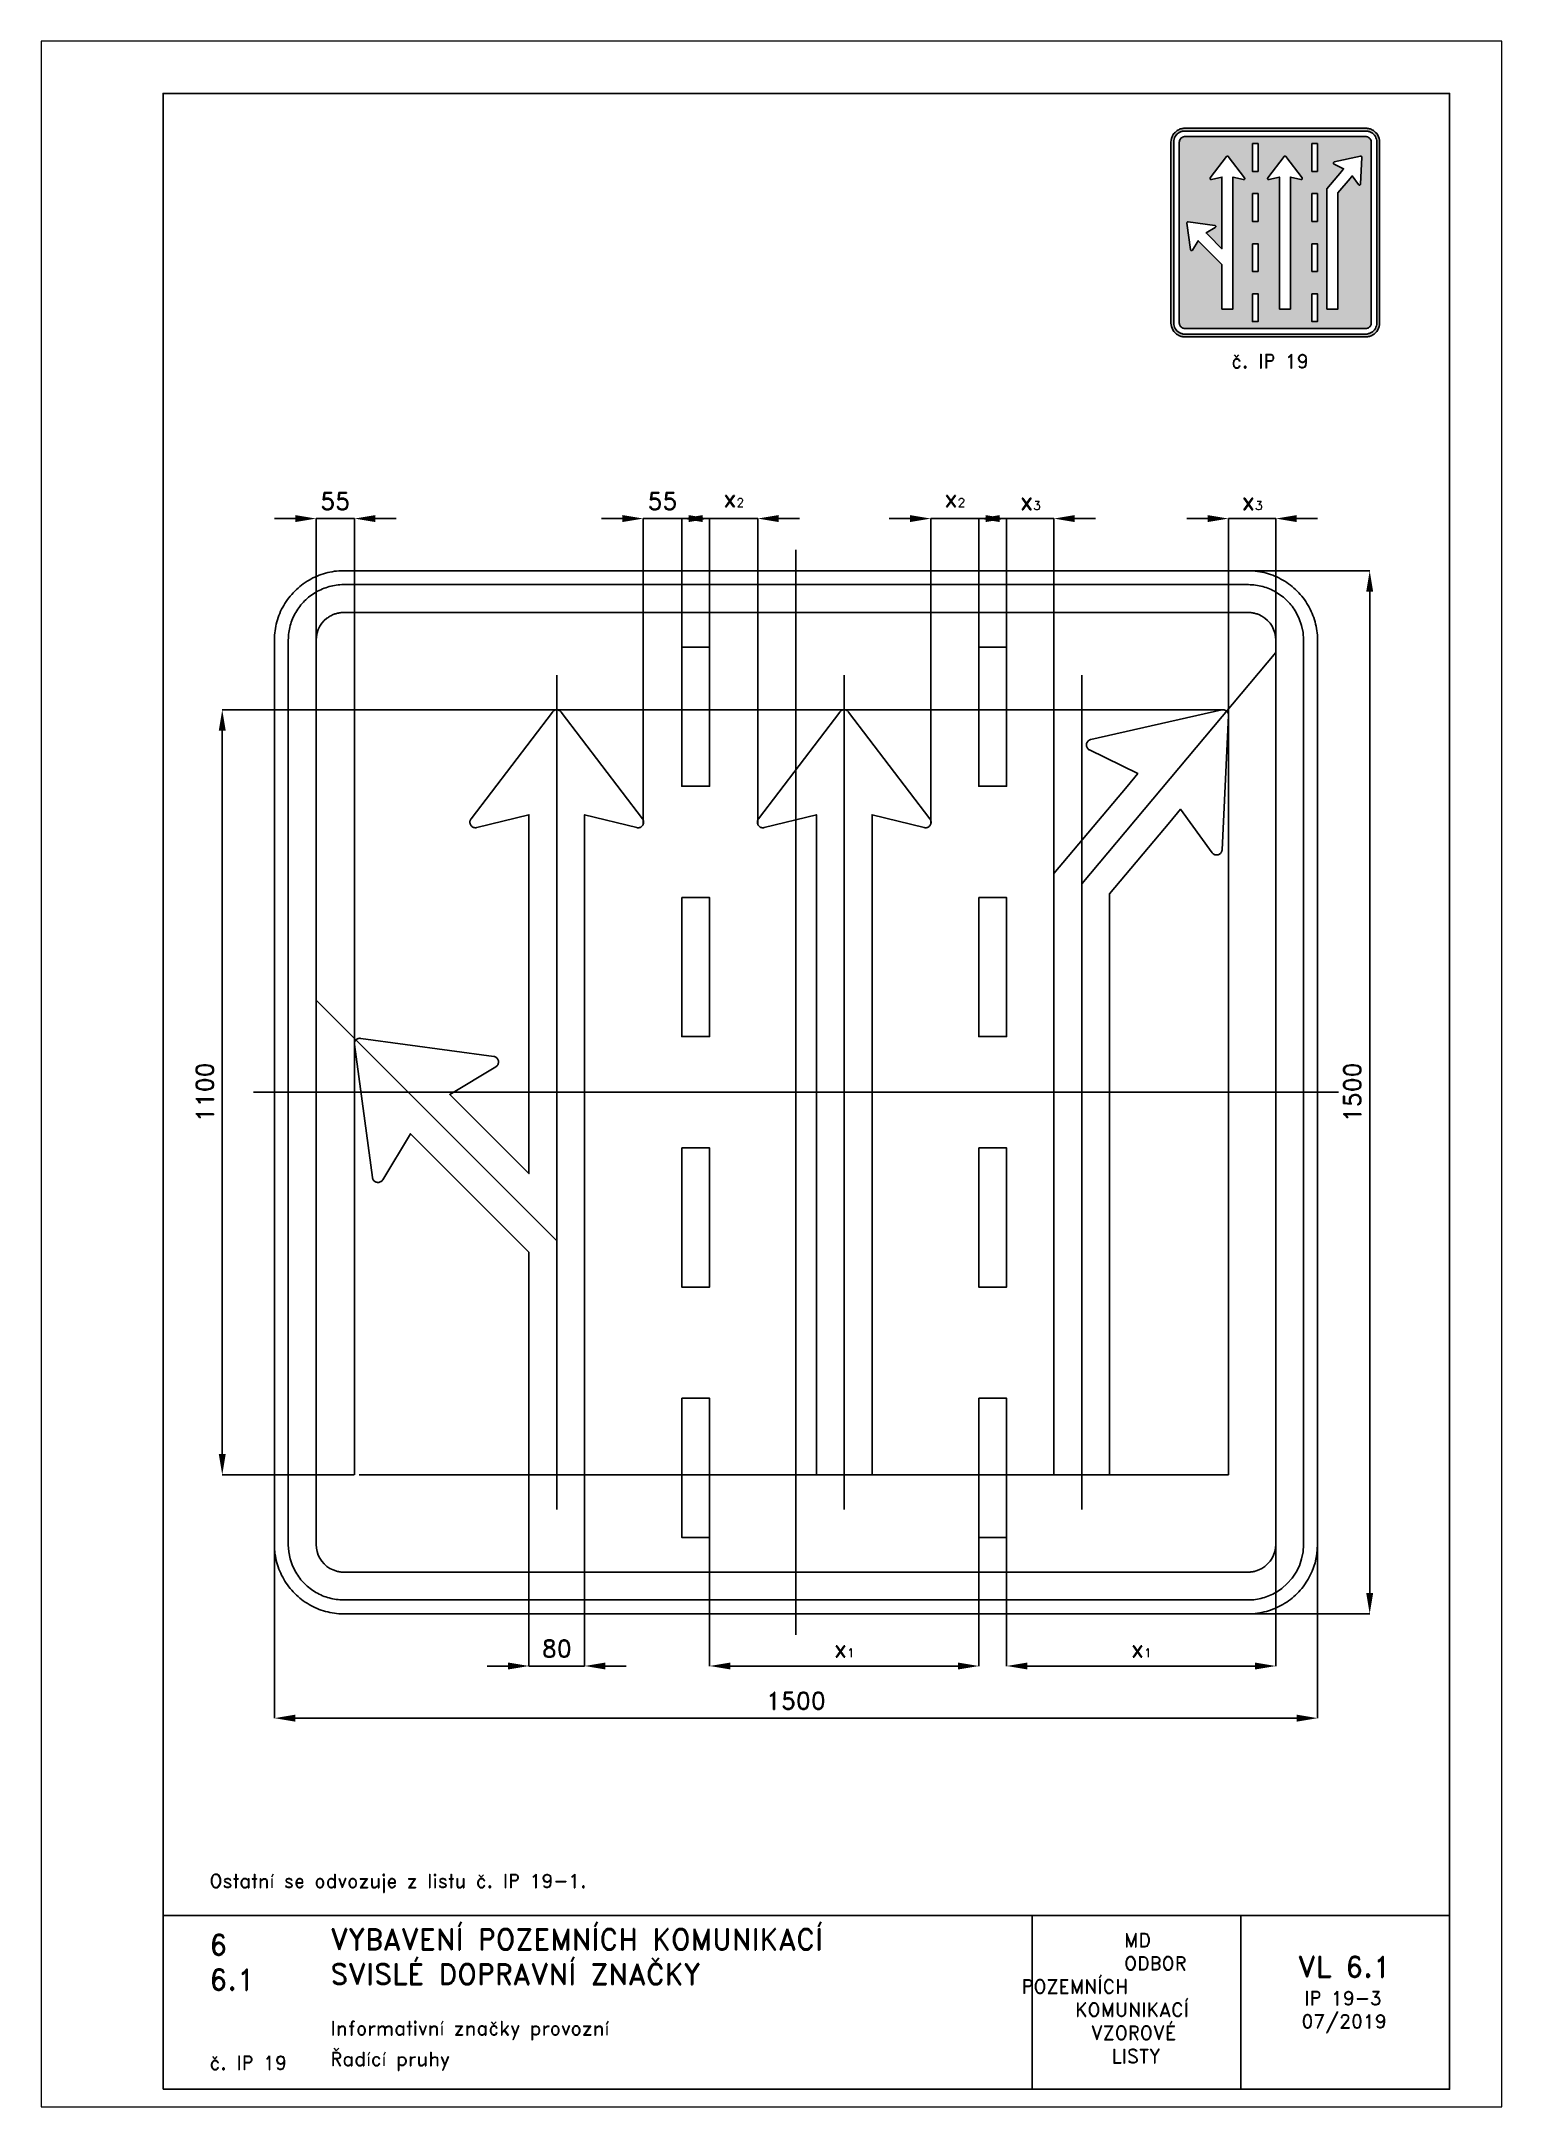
# Paper-space layout 'IP 19-3' of a CAD drawing. Header units: millimetres. Extents: x 0 to 210, y 0 to 297.
# The model-space entities are those that its viewports show. They can reach past a viewport. Long polylines and large blocks are cut down to what shows.
import ezdxf

# ---------------------------------------------------------------- set-up
doc = ezdxf.new("R2010")
doc.units = ezdxf.units.MM
doc.header["$LTSCALE"] = 5
doc.linetypes.add('ČERCHOVANÁX2', pattern=[2, 1, -0.5, 0, -0.5])
doc.linetypes.add('ČÁRKOVANÁX2', pattern=[1.5, 1, -0.5])
for name, color, linetype in [('Kóty', 2, 'Continuous'), ('Rozpiska', 7, 'Continuous'), ('Značka', 7, 'Continuous')]:
    doc.layers.add(name, color=color, linetype=linetype)
doc.layers.add('Rámeček', color=6, linetype='Continuous', plot=False)
doc.styles.get("Standard").update_dxf_attribs({"font": 'romand.shx', "height": 25})
doc.dimstyles.get("Standard").update_dxf_attribs({"dimtxt": 25, "dimasz": 30, "dimexe": 0.18, "dimexo": 0.0625, "dimgap": 12.5, "dimtad": 1, "dimdec": 0, "dimzin": 0, "dimdsep": 46, "dimtxsty": 'Standard', "dimcen": 0.09, "dimadec": 0, "dimazin": 0, "dimtfac": 1, "dimtdec": 0, "dimtofl": 0, "dimtmove": 0, "dimatfit": 3, "dimfxl": 1, "dimtolj": 1, "dimtzin": 0, "dimarcsym": 0})

psp = doc.layouts.new('IP 19-3')

# ---------------------------------------------------------------- texts
at = {"layer": 'Rozpiska', "color": 7, "attachment_point": 1}
for s, width, gutter_width, heights, insert, char_height in [('\\pi8.66667;č. IP 19', 30, 125, [0], (162.44, 252), 2), ('Ostatní se odvozuje z listu č. IP 19-1.', 155.5011, 100, [0], (24.17, 33.46), 2), ('6', 149.0422, 100, [0], (24.17, 24.77), 3), ('{\\C6;VYBAVENÍ POZEMNÍCH KOMUNIKACÍ\\P}SVISLÉ DOPRAVNÍ ZNAČKY{\\H1.34524x; }', 149.0422, 100, [0], (41.56, 25.56), 3), ('\\pi14.7414;{\\C6;MD\\P\\pi2.36044;}ODBOR POZEMNÍCH{\\H1.57143x; }\\P\\pi7.69378;KOMUNIKACÍ{\\H1.5x; }\\P\\pi9.97949;{\\C6;VZOROVÉ\\H1.47619x; \\H0.67742x;\\P\\pi12.93187;LISTY\\H1.26984x; }', 33.1018, 100, [0], (140.95, 24.95), 2), ('\\pi1.03113;{\\H1.5x;\\C6;VL 6.1\\P\\pi1.93586;\\H0.66667x;IP 19-3\\H1.66666x; \\H0.6x;\\P\\pi1.5549;07/2019\\H1.80159x; }', 16.0623, 100, [0], (179.66, 21.61), 2), ('6.1', 149.0422, 100, [0], (24.17, 19.78), 3), ('{\\C6;Informativní značky provozní}', 149.0422, 100, [0], (41.56, 12.29), 2), ('{\\C6;č. IP 19}', 18.3305, 100, [2.67], (24.18, 7.3), 2), ('Řadící pruhy', 149.0422, 100, [0], (41.56, 7.86), 2)]:
    psp.add_mtext_dynamic_manual_height_columns(s, width=width, gutter_width=gutter_width, heights=heights, dxfattribs=dict(at, insert=insert, char_height=char_height))

msp = doc.modelspace()

# ---------------------------------------------------------------- texts
at = {"layer": 'Kóty', "char_height": 25, "attachment_point": 5}
for s, insert in [('55', (-662.5, 850)), ('55', (-191.8335, 850)), ('x{\\H0.5x;2}', (-89.6115, 854.1667)), ('x{\\H0.5x;2}', (228.3705, 854.1667)), ('x{\\H0.5x;3}', (336.925, 850)), ('x{\\H0.5x;3}', (655.995, 850)), ('x{\\H0.5x;1}', (69.3795, -800)), ('x{\\H0.5x;1}', (496.46, -800))]:
    msp.add_mtext(s, dxfattribs=dict(at, insert=insert))

# ---------------------------------------------------------------- blocks, each defined once
blk = doc.blocks.new('*D0')
at = {"layer": 'Defpoints', "color": 0, "transparency": 16777216}
for p in [(-635, 550.0625), (-825, -550), (-635, -550)]:
    blk.add_point(p, dxfattribs=at)
at = {"layer": 'Kóty', "color": 0, "lineweight": -2, "transparency": 16777216}
for p, q in [((-635.0625, 550.0625), (-825.18, 550.0625)), ((-825, 520.0625), (-825, -520)), ((-635.0625, -550), (-825.18, -550))]:
    blk.add_line(p, q, dxfattribs=at)
at = {"layer": 'Kóty', "color": 0, "transparency": 16777216}
for points in [[(-830, 520.0625), (-820, 520.0625), (-825, 550.0625)], [(-830, -520), (-820, -520), (-825, -550)]]:
    blk.add_solid(points, dxfattribs=at)
at = {"layer": 'Kóty', "color": 0, "transparency": 16777216, "insert": (-850, 0.03125), "char_height": 25, "attachment_point": 5, "rotation": 90}
blk.add_mtext('\\A1;1100', dxfattribs=at)
blk = doc.blocks.new('*D1')
at = {"layer": 'Defpoints', "color": 0, "transparency": 16777216}
for p in [(-750, -650), (750, -650), (750, -900)]:
    blk.add_point(p, dxfattribs=at)
at = {"layer": 'Kóty', "color": 0, "lineweight": -2, "transparency": 16777216}
for p, q in [((-750, -650.0625), (-750, -900.18)), ((750, -650.0625), (750, -900.18)), ((-720, -900), (720, -900))]:
    blk.add_line(p, q, dxfattribs=at)
at = {"layer": 'Kóty', "color": 0, "transparency": 16777216}
for points in [[(-720, -895), (-720, -905), (-750, -900)], [(720, -895), (720, -905), (750, -900)]]:
    blk.add_solid(points, dxfattribs=at)
at = {"layer": 'Kóty', "color": 0, "transparency": 16777216, "insert": (0, -875), "char_height": 25, "attachment_point": 5}
blk.add_mtext('\\A1;1500', dxfattribs=at)
blk = doc.blocks.new('*D2')
at = {"layer": 'Defpoints', "color": 0, "transparency": 16777216}
for p in [(590.2, 750), (586.4, -750), (825, -750)]:
    blk.add_point(p, dxfattribs=at)
at = {"layer": 'Kóty', "color": 0, "lineweight": -2, "transparency": 16777216}
for p, q in [((590.3, 750), (825.2, 750)), ((825, 720), (825, -720)), ((586.4, -750), (825.2, -750))]:
    blk.add_line(p, q, dxfattribs=at)
at = {"layer": 'Kóty', "color": 0, "transparency": 16777216}
for points in [[(820, 720), (830, 720), (825, 750)], [(820, -720), (830, -720), (825, -750)]]:
    blk.add_solid(points, dxfattribs=at)
at = {"layer": 'Kóty', "color": 0, "transparency": 16777216, "insert": (800, 0), "char_height": 25, "attachment_point": 5, "rotation": 90}
blk.add_mtext('\\A1;1500', dxfattribs=at)
blk = doc.blocks.new('*D4')
at = {"layer": 'Defpoints', "color": 0, "transparency": 16777216}
for p in [(-383.948, -550), (-303.948, -550), (-303.948, -825)]:
    blk.add_point(p, dxfattribs=at)
at = {"layer": 'Kóty', "color": 0, "lineweight": -2, "transparency": 16777216}
for p, q in [((-383.948, -550.0625), (-383.948, -825.18)), ((-303.948, -550.0625), (-303.948, -825.18)), ((-413.948, -825), (-443.948, -825)), ((-273.948, -825), (-243.948, -825))]:
    blk.add_line(p, q, dxfattribs=at)
at = {"layer": 'Kóty', "color": 0, "transparency": 16777216}
for points in [[(-413.948, -820), (-413.948, -830), (-383.948, -825)], [(-273.948, -820), (-273.948, -830), (-303.948, -825)]]:
    blk.add_solid(points, dxfattribs=at)
at = {"layer": 'Kóty', "color": 0, "transparency": 16777216, "insert": (-343.948, -800), "char_height": 25, "attachment_point": 5}
blk.add_mtext('\\A1;80', dxfattribs=at)

# ---------------------------------------------------------------- dimensions: what is measured, and where the dimension line sits
at = {"layer": 'Kóty'}
for base, p1, p2, picture, middle in [((825, -750), (590.2037, 750), (586.3745, -750), '*D2', (800, 0)), ((-825, -550), (-635, 550.0625), (-635, -550), '*D0', (-850, 0.0312))]:
    dim = msp.add_linear_dim(base=base, p1=p1, p2=p2, angle=90, dimstyle='Standard', dxfattribs=at)
    dim.commit()
    dim.dimension.update_dxf_attribs({"geometry": picture, "text_midpoint": middle})
dim = msp.add_linear_dim(base=(-303.948, -825), p1=(-383.948, -550), p2=(-303.948, -550), dimstyle='Standard', dxfattribs=at)
dim.commit()
dim.dimension.update_dxf_attribs({"geometry": '*D4', "text_midpoint": (-343.948, -800)})
dim = msp.add_linear_dim(base=(750, -900), p1=(-750, -650), p2=(750, -650), text='1500', dimstyle='Standard', dxfattribs=at)
dim.commit()
dim.dimension.update_dxf_attribs({"geometry": '*D1', "text_midpoint": (0, -875)})

# ---------------------------------------------------------------- linework, layer by layer
at = {"layer": 'Kóty'}
for p, q in [((-720, 825), (-750, 825)), ((-690, 550.7698), (-690, 825.18)), ((-635, 550.0625), (-635, 825.18)), ((-605, 825), (-575, 825)), ((-249.506, 825), (-279.506, 825)), ((-219.506, 385.8625), (-219.506, 825.18)), ((-154.161, 825), (-184.161, 825)), ((-164.161, 640.0625), (-164.161, 825.18)), ((-134.161, 825), (-55.062, 825)), ((-124.161, 640.0625), (-124.161, 825.18)), ((-55.062, 385.8625), (-55.062, 825.18)), ((-25.062, 825), (4.938, 825)), ((163.821, 825), (133.821, 825)), ((193.821, 385.8625), (193.821, 825.18)), ((272.92, 825), (193.821, 825)), ((262.92, 640.0625), (262.92, 825.18)), ((292.92, 825), (370.93, 825)), ((302.92, 640.0625), (302.92, 825.18)), ((370.93, 314.6225), (370.93, 825.18)), ((400.93, 825), (430.93, 825)), ((591.99, 825), (561.99, 825)), ((621.99, 550.0625), (621.99, 825.18)), ((690, 550.0625), (690, 825.18)), ((720, 825), (750, 825)), ((690, -586.4053), (690, -825.18)), ((-124.161, -640.0625), (-124.161, -825.18)), ((262.92, -640.0625), (262.92, -825.18)), ((302.92, -640.0625), (302.92, -825.18)), ((-94.161, -825), (232.92, -825)), ((332.92, -825), (660, -825))]:
    msp.add_line(p, q, dxfattribs=at)
for points in [[(-690, 825), (-635, 825)], [(-219.506, 825), (-164.161, 825)], [(621.99, 825), (690, 825)], [(-383.948, -825), (-303.948, -825)]]:
    msp.add_lwpolyline(points, dxfattribs=at)
for points in [[(-720, 830), (-720, 820), (-690, 825)], [(-605, 830), (-605, 820), (-635, 825)], [(-249.506, 830), (-249.506, 820), (-219.506, 825)], [(-134.161, 830), (-134.161, 820), (-164.161, 825)], [(-154.161, 830), (-154.161, 820), (-124.161, 825)], [(-25.062, 830), (-25.062, 820), (-55.062, 825)], [(163.821, 830), (163.821, 820), (193.821, 825)], [(292.92, 830), (292.92, 820), (262.92, 825)], [(272.92, 830), (272.92, 820), (302.92, 825)], [(400.93, 830), (400.93, 820), (370.93, 825)], [(591.99, 830), (591.99, 820), (621.99, 825)], [(720, 830), (720, 820), (690, 825)], [(-94.161, -820), (-94.161, -830), (-124.161, -825)], [(232.92, -820), (232.92, -830), (262.92, -825)], [(332.92, -820), (332.92, -830), (302.92, -825)], [(660, -820), (660, -830), (690, -825)]]:
    msp.add_solid(points, dxfattribs=at)
at = {"layer": 'Značka', "color": 6, "linetype": 'ČERCHOVANÁX2', "ltscale": 5}
for points in [[(0, -780), (0, 780)], [(410.93, 299.9966), (690, 632.5793)], [(-343.948, -600), (-343.948, 600)], [(69.379, -600), (69.379, 600)], [(410.93, -600), (410.93, 600)], [(-343.948, -213.4315), (-688.947, 131.5675)], [(780, 0), (-780, 0)]]:
    msp.add_lwpolyline(points, dxfattribs=at)
at = {"layer": 'Značka', "color": 5}
for points in [[(-650, -750), (-650.39, -749.9988), (-650.79, -749.9969, -0.032183), (-663.7, -749.0925, -0.0354395), (-676.39, -746.4557, -0.036257), (-688.66, -742.3068, -0.0344302), (-700.23, -736.4713, -0.0337135), (-711, -729.2849, -0.034097), (-720.71, -720.7107, -0.0342145), (-729.29, -711.0064, -0.0342268), (-736.47, -700.2266, -0.0340428), (-742.27, -688.6512, -0.0334252), (-746.46, -676.3873, -0.0341747), (-749.14, -663.6918, -0.0367361), (-750, -650.785), (-750, -650.393), (-750, -650), (-750, 650), (-750, 650.39), (-750, 650.79, -0.0321975), (-749.09, 663.7, -0.0354674), (-746.46, 676.39, -0.0363203), (-742.31, 688.66, -0.0344709), (-736.47, 700.23, -0.0337211), (-729.29, 711, -0.0340992), (-720.71, 720.71, -0.0342018), (-711.01, 729.29, -0.0342246), (-700.23, 736.47, -0.0340515), (-688.65, 742.27, -0.0334153), (-676.39, 746.46, -0.0341236), (-663.69, 749.14, -0.0367442), (-650.79, 750), (-650.39, 750), (-650, 750), (650, 750), (650.39, 750), (650.79, 750, -0.0321821), (663.7, 749.09, -0.0354474), (676.39, 746.46, -0.0362719), (688.66, 742.31, -0.0344334), (700.23, 736.47, -0.0337229), (711, 729.28, -0.0340912), (720.71, 720.71, -0.0342207), (729.29, 711.01, -0.0342246), (736.47, 700.23, -0.0340384), (742.27, 688.65, -0.0334249), (746.46, 676.39, -0.034173), (749.14, 663.69, -0.0367364), (750, 650.79), (750, 650.39), (750, 650), (750, -650), (750, -650.393), (750, -650.785), (749.09, -663.6978), (746.46, -676.3873), (742.31, -688.6591), (736.47, -700.2266), (729.28, -711.0042, -0.0341063), (720.71, -720.7107, -0.0342027), (711.01, -729.2931, -0.034227), (700.23, -736.4713, -0.0340442), (688.65, -742.2651, -0.0334113), (676.39, -746.4557, -0.0341218), (663.69, -749.1355, -0.0367434), (650.79, -749.9969), (650.39, -749.9989), (650, -750), (-650, -750)], [(-650, -730), (-650.31, -729.9991), (-650.63, -729.9975, -0.0321839), (-660.96, -729.274, -0.035448), (-671.11, -727.1646, -0.0362817), (-680.93, -723.8454, -0.0344216), (-690.18, -719.1771, -0.0337453), (-698.8, -713.4279, -0.0341022), (-706.57, -706.5685, -0.034186), (-713.43, -698.8051, -0.0342028), (-719.18, -690.1812), (-723.81, -680.921), (-727.16, -671.1098), (-729.31, -660.9534), (-730, -650.628), (-730, -650.314), (-730, -650), (-730, 650), (-730, 650.31), (-730, 650.63, -0.0321794), (-729.27, 660.96, -0.0354889), (-727.16, 671.11, -0.0362814), (-723.85, 680.93, -0.0344198), (-719.18, 690.18, -0.033728), (-713.43, 698.8, -0.0340731), (-706.57, 706.57, -0.0342387), (-698.81, 713.43, -0.0341991), (-690.18, 719.18, -0.0340344), (-680.92, 723.81, -0.0334143), (-671.11, 727.16, -0.0341236), (-660.95, 729.31, -0.0367402), (-650.63, 730), (-650.31, 730), (-650, 730), (650, 730), (650.31, 730), (650.63, 730, -0.032183), (660.96, 729.27, -0.0354467), (671.11, 727.16, -0.0362744), (680.93, 723.85, -0.0344144), (690.18, 719.18, -0.033745), (698.8, 713.43, -0.0340968), (706.57, 706.57, -0.0341871), (713.43, 698.81, -0.0342063), (719.18, 690.18), (723.81, 680.92), (727.16, 671.11), (729.31, 660.95), (730, 650.63), (730, 650.31), (730, 650), (730, -650), (730, -650.314), (730, -650.628), (729.27, -660.9582), (727.16, -671.1098), (723.85, -680.9273), (719.18, -690.1812), (713.43, -698.8034), (706.57, -706.5685), (698.81, -713.4345, -0.0342057), (690.18, -719.1771, -0.0340314), (680.92, -723.8121, -0.0334215), (671.11, -727.1646, -0.0341218), (660.95, -729.3084, -0.0367439), (650.63, -729.9975), (650.31, -729.9991), (650, -730), (-650, -730)], [(-650, -690), (650, -690), (650.16, -689.9995), (650.31, -689.9988, 0.0321848), (655.48, -689.637, 0.0354594), (660.55, -688.5823, 0.0362767), (665.46, -686.9227), (670.09, -684.5885), (674.4, -681.714), (678.28, -678.2843), (681.72, -674.4026), (684.59, -670.0906), (686.91, -665.4605), (688.58, -660.5549), (689.65, -655.4767), (690, -650.314), (690, -650.157), (690, -650), (690, 650), (690, 650.16), (690, 650.31), (689.64, 655.48), (688.58, 660.55), (686.92, 665.46), (684.59, 670.09), (681.71, 674.4), (678.28, 678.28), (674.4, 681.72), (670.09, 684.59), (665.46, 686.91, 0.0334086), (660.55, 688.58, 0.0341855), (655.48, 689.65, 0.0367465), (650.31, 690), (650.16, 690), (650, 690), (-650, 690), (-650.16, 690), (-650.31, 690, 0.0321848), (-655.48, 689.64, 0.0354579), (-660.55, 688.58, 0.0362712), (-665.46, 686.92, 0.0343823), (-670.09, 684.59, 0.0336505), (-674.4, 681.71), (-678.28, 678.28), (-681.72, 674.4), (-684.59, 670.09), (-686.91, 665.46), (-688.58, 660.55), (-689.65, 655.48), (-690, 650.31), (-690, 650.16), (-690, 650), (-690, -650), (-690, -650.157), (-690, -650.314), (-689.64, -655.4791), (-688.58, -660.5549), (-686.92, -665.4636), (-684.59, -670.0906), (-681.71, -674.4017), (-678.28, -678.2843), (-674.4, -681.7172), (-670.09, -684.5885), (-665.46, -686.9061, 0.0334044), (-660.55, -688.5823, 0.0341611), (-655.48, -689.6542, 0.0367494), (-650.31, -689.9988), (-650.16, -689.9996), (-650, -690)], [(-383.948, -230), (-537.353, -76.595), (-554.323, -59.625), (-594.216, -125.748), (-594.431, -126.078), (-594.656, -126.402, -0.0524896), (-595.708, -127.569, -0.0526928), (-596.986, -128.497, -0.0655317), (-598.783, -129.298, -0.0654134), (-600.727, -129.608, -0.0652856), (-602.69, -129.462, -0.0651527), (-604.548, -128.818, -0.0648621), (-606.205, -127.759, -0.0636732), (-607.541, -126.313, -0.0526957), (-608.354, -124.956, -0.0574508), (-608.849, -123.466), (-608.927, -123.079), (-608.993, -122.691), (-634.935, 68.553), (-634.972, 68.919), (-635, 69.286, -0.0490635), (-634.937, 70.752, -0.0491289), (-634.588, 72.185, -0.0611217), (-633.816, 73.853, -0.0613627), (-632.664, 75.285, -0.061024), (-631.231, 76.433, -0.0594549), (-629.564, 77.208, -0.0491703), (-628.13, 77.564, -0.0536547), (-626.665, 77.621), (-626.298, 77.593), (-625.932, 77.555), (-434.688, 51.614), (-434.3, 51.547), (-433.914, 51.47, -0.0525266), (-432.425, 50.967, -0.052661), (-431.066, 50.162, -0.0654728), (-429.618, 48.83, -0.0654514), (-428.562, 47.169, -0.0653114), (-427.917, 45.309, -0.0651996), (-427.771, 43.347, -0.0648371), (-428.086, 41.407, -0.0636586), (-428.882, 39.607, -0.0526761), (-429.806, 38.321, -0.0574592), (-430.977, 37.276), (-431.301, 37.051), (-431.631, 36.836), (-497.755, -3.056), (-480.784, -20.027), (-383.948, -116.863), (-383.948, 375.21), (-383.948, 399.21), (-458.913, 380.66), (-459.298, 380.58), (-459.686, 380.51), (-461.255, 380.43), (-462.815, 380.68, -0.0654635), (-464.652, 381.38, -0.0654094), (-466.246, 382.54, -0.0653602), (-467.531, 384.03, -0.0652249), (-468.389, 385.8, -0.0648331), (-468.812, 387.72, -0.0636455), (-468.735, 389.68, -0.0526858), (-468.35, 391.22, -0.0574868), (-467.646, 392.62), (-467.428, 392.95), (-467.2, 393.27), (-350.314, 546.85), (-350.081, 547.13), (-349.842, 547.41, -0.0490058), (-348.76, 548.4), (-347.5, 549.17, -0.0611155), (-345.775, 549.8, -0.0614091), (-343.948, 550, -0.0610298), (-342.123, 549.8, -0.0594668), (-340.396, 549.17), (-339.13, 548.41, -0.0535973), (-338.054, 547.41), (-337.814, 547.13), (-337.582, 546.85), (-220.696, 393.27), (-220.469, 392.95), (-220.25, 392.62, -0.0525682), (-219.553, 391.21, -0.0526749), (-219.161, 389.68, -0.0655322), (-219.079, 387.72, -0.0654033), (-219.506, 385.8, -0.0653611), (-220.366, 384.03, -0.0652297), (-221.65, 382.54, -0.0648329), (-223.244, 381.39, -0.0636896), (-225.081, 380.68, -0.0527012), (-226.642, 380.42, -0.0574497), (-228.21, 380.51), (-228.598, 380.58), (-228.983, 380.66), (-303.948, 399.21), (-303.948, 375.21), (-303.948, -550), (-383.948, -550), (-383.948, -230)], [(29.379, -550), (109.379, -550), (109.379, 375.21), (109.379, 399.21), (184.344, 380.66), (184.73, 380.58), (185.117, 380.51, 0.0526137), (186.686, 380.43, 0.0527371), (188.246, 380.68, 0.06547), (190.083, 381.38, 0.0654275), (191.677, 382.54, 0.0653353), (192.962, 384.03, 0.0652258), (193.821, 385.8, 0.0648481), (194.243, 387.72, 0.0636455), (194.166, 389.68, 0.0527232), (193.781, 391.22, 0.0574868), (193.077, 392.62), (192.859, 392.95), (192.631, 393.27), (75.745, 546.85), (75.513, 547.13), (75.273, 547.41, 0.0490074), (74.192, 548.4, 0.0491298), (72.932, 549.17, 0.061127), (71.206, 549.8, 0.0614083), (69.379, 550, 0.0610277), (67.554, 549.8, 0.0594555), (65.827, 549.17, 0.0491668), (64.562, 548.41, 0.0536106), (63.486, 547.41), (63.245, 547.13), (63.013, 546.85), (-53.873, 393.27), (-54.1, 392.95), (-54.319, 392.62, 0.0524986), (-55.016, 391.21, 0.0526749), (-55.408, 389.68, 0.0655013), (-55.49, 387.72, 0.0654639), (-55.062, 385.8, 0.0653341), (-54.203, 384.03, 0.0652049), (-52.919, 382.54, 0.0648692), (-51.325, 381.39, 0.0637027), (-49.488, 380.68, 0.0526887), (-47.926, 380.42, 0.0574497), (-46.359, 380.51), (-45.971, 380.58), (-45.585, 380.66), (29.379, 399.21), (29.379, 375.21), (29.379, -550)], [(537.43, 388.52), (552.85, 406.9), (598.36, 344.51), (598.6, 344.2), (598.85, 343.9, 0.0524946), (600, 342.83, 0.0525216), (601.36, 342.01, 0.0655742), (603.22, 341.37, 0.0654372), (605.18, 341.23, 0.0653533), (607.12, 341.55, 0.0651647), (608.92, 342.35, 0.0648454), (610.47, 343.55, 0.0636025), (611.68, 345.11, 0.0526583), (612.37, 346.53, 0.0574389), (612.73, 348.06), (612.78, 348.45), (612.81, 348.84), (621.99, 541.62), (621.99, 541.99), (621.99, 542.36, 0.04895), (621.8, 543.81, 0.0490725), (621.32, 545.21, 0.0610727), (620.41, 546.8, 0.0613632), (619.14, 548.13, 0.061072), (617.61, 549.15, 0.0595763), (615.88, 549.77, 0.0491741), (614.42, 550, 0.0537584), (612.96, 549.93, 0.0104173), (612.59, 549.87, 0.00370855), (612.23, 549.8), (423.98, 507.29), (423.6, 507.19), (423.22, 507.08, 0.0525922), (421.78, 506.45, 0.0526137), (420.5, 505.53, 0.0654491), (419.17, 504.08, 0.0653816), (418.26, 502.33, 0.0653165), (417.78, 500.42, 0.0651706), (417.81, 498.46, 0.064888), (418.29, 496.55, 0.0636133), (419.24, 494.83, 0.0526296), (420.27, 493.63, 0.0575482), (421.53, 492.69), (421.87, 492.49), (422.22, 492.31), (491.57, 458.33), (476.14, 439.94), (370.93, 314.56), (370.93, -550), (450.93, -550), (450.93, 285.44), (537.43, 388.52)]]:
    msp.add_lwpolyline(points, format="xyb", dxfattribs=at)
for points in [[(-164.161, 640), (-164.161, 440), (-124.161, 440), (-124.161, 640), (-164.161, 640)], [(262.92, 640), (262.92, 440), (302.92, 440), (302.92, 640), (262.92, 640)], [(-164.161, 280), (-164.161, 80), (-124.161, 80), (-124.161, 280), (-164.161, 280)], [(262.92, 280), (262.92, 80), (302.92, 80), (302.92, 280), (262.92, 280)], [(-164.161, -80), (-164.161, -280), (-124.161, -280), (-124.161, -80), (-164.161, -80)], [(262.92, -80), (262.92, -280), (302.92, -280), (302.92, -80), (262.92, -80)], [(-164.161, -440), (-164.161, -640), (-124.161, -640), (-124.161, -440), (-164.161, -440)], [(262.92, -440), (262.92, -640), (302.92, -640), (302.92, -440), (262.92, -440)]]:
    msp.add_lwpolyline(points, dxfattribs=at)
at = {"layer": 'Značka', "color": 6, "linetype": 'ČÁRKOVANÁX2', "ltscale": 2.5}
msp.add_lwpolyline([(-635, -550), (-635, 550), (621.99, 550), (621.99, -550), (-635, -550)], dxfattribs=at)

msp.set_redraw_order([(e.dxf.handle, doc.entitydb.next_handle()) for e in msp.query("TEXT MTEXT ATTDEF DIMENSION ARC_DIMENSION")])  # texts and dimensions are drawn at this point

# ---------------------------------------------------------------- hatches: boundary and pattern name
at = {"layer": 'Značka'}
h = psp.add_hatch(color=170, dxfattribs=at)
h.dxf.hatch_style = 1
edge = h.paths.add_edge_path(flags=0)
edge.add_line((188.19, 277.27), (188.5, 277.64))
edge.add_line((188.5, 277.64), (189.41, 276.39))
edge.add_line((189.41, 276.39), (189.42, 276.38))
edge.add_line((189.42, 276.38), (189.42, 276.38))
edge.add_line((189.42, 276.38), (189.44, 276.36))
edge.add_line((189.44, 276.36), (189.47, 276.34))
edge.add_line((189.47, 276.34), (189.51, 276.33))
edge.add_arc((189.54, 276.48), 0.151, 258.4255, 273.4033)
edge.add_arc((189.54, 276.48), 0.151, 271.8934, 286.8396)
edge.add_line((189.59, 276.33), (189.62, 276.35))
edge.add_line((189.62, 276.35), (189.65, 276.37))
edge.add_line((189.65, 276.37), (189.68, 276.4))
edge.add_line((189.68, 276.4), (189.69, 276.43))
edge.add_line((189.69, 276.43), (189.7, 276.46))
edge.add_line((189.7, 276.46), (189.7, 276.47))
edge.add_line((189.7, 276.47), (189.7, 276.48))
edge.add_line((189.7, 276.48), (189.88, 280.33))
edge.add_line((189.88, 280.33), (189.88, 280.34))
edge.add_line((189.88, 280.34), (189.88, 280.35))
edge.add_line((189.88, 280.35), (189.88, 280.38))
edge.add_line((189.88, 280.38), (189.87, 280.4))
edge.add_line((189.87, 280.4), (189.85, 280.44))
edge.add_line((189.85, 280.44), (189.83, 280.46))
edge.add_line((189.83, 280.46), (189.8, 280.48))
edge.add_line((189.8, 280.48), (189.76, 280.5))
edge.add_line((189.76, 280.5), (189.73, 280.5))
edge.add_arc((189.72, 280.36), 0.136, 86.5895, 98.9004)
edge.add_line((189.7, 280.5), (189.7, 280.5))
edge.add_line((189.7, 280.5), (189.69, 280.5))
edge.add_line((189.69, 280.5), (185.92, 279.65))
edge.add_line((185.92, 279.65), (185.92, 279.64))
edge.add_line((185.92, 279.64), (185.91, 279.64))
edge.add_line((185.91, 279.64), (185.88, 279.63))
edge.add_line((185.88, 279.63), (185.85, 279.61))
edge.add_line((185.85, 279.61), (185.83, 279.58))
edge.add_line((185.83, 279.58), (185.81, 279.55))
edge.add_line((185.81, 279.55), (185.8, 279.51))
edge.add_line((185.8, 279.51), (185.8, 279.47))
edge.add_line((185.8, 279.47), (185.81, 279.43))
edge.add_line((185.81, 279.43), (185.83, 279.4))
edge.add_line((185.83, 279.4), (185.85, 279.37))
edge.add_line((185.85, 279.37), (185.87, 279.35))
edge.add_line((185.87, 279.35), (185.88, 279.35))
edge.add_line((185.88, 279.35), (185.89, 279.35))
edge.add_line((185.89, 279.35), (187.27, 278.67))
edge.add_line((187.27, 278.67), (186.97, 278.3))
edge.add_line((186.97, 278.3), (184.86, 275.79))
edge.add_line((184.86, 275.79), (184.86, 258.5))
edge.add_line((184.86, 258.5), (186.46, 258.5))
edge.add_line((186.46, 258.5), (186.46, 275.21))
edge.add_line((186.46, 275.21), (188.19, 277.27))
edge = h.paths.add_edge_path(flags=0)
edge.add_line((178.03, 258.5), (179.63, 258.5))
edge.add_line((179.63, 258.5), (179.63, 277))
edge.add_line((179.63, 277), (179.63, 277.48))
edge.add_line((179.63, 277.48), (181.13, 277.11))
edge.add_line((181.13, 277.11), (181.14, 277.11))
edge.add_line((181.14, 277.11), (181.15, 277.11))
edge.add_arc((181.17, 277.26), 0.15, 261.0623, 273.1037)
edge.add_arc((181.17, 277.26), 0.15, 273.0702, 285.139)
edge.add_line((181.21, 277.11), (181.24, 277.13))
edge.add_line((181.24, 277.13), (181.28, 277.15))
edge.add_line((181.28, 277.15), (181.3, 277.18))
edge.add_line((181.3, 277.18), (181.32, 277.22))
edge.add_line((181.32, 277.22), (181.33, 277.25))
edge.add_line((181.33, 277.25), (181.33, 277.29))
edge.add_line((181.33, 277.29), (181.32, 277.32))
edge.add_line((181.32, 277.32), (181.3, 277.35))
edge.add_line((181.3, 277.35), (181.3, 277.36))
edge.add_line((181.3, 277.36), (181.3, 277.37))
edge.add_line((181.3, 277.37), (178.96, 280.44))
edge.add_line((178.96, 280.44), (178.95, 280.44))
edge.add_line((178.95, 280.44), (178.95, 280.45))
edge.add_line((178.95, 280.45), (178.93, 280.47))
edge.add_line((178.93, 280.47), (178.9, 280.48))
edge.add_line((178.9, 280.48), (178.87, 280.5))
edge.add_arc((178.83, 280.35), 0.15, 76.7341, 90.7918)
edge.add_arc((178.83, 280.35), 0.151, 89.2534, 103.2208)
edge.add_line((178.79, 280.5), (178.76, 280.48))
edge.add_line((178.76, 280.48), (178.73, 280.47))
edge.add_line((178.73, 280.47), (178.71, 280.45))
edge.add_line((178.71, 280.45), (178.71, 280.44))
edge.add_line((178.71, 280.44), (178.7, 280.44))
edge.add_line((178.7, 280.44), (176.37, 277.37))
edge.add_line((176.37, 277.37), (176.36, 277.36))
edge.add_line((176.36, 277.36), (176.36, 277.35))
edge.add_line((176.36, 277.35), (176.34, 277.32))
edge.add_line((176.34, 277.32), (176.34, 277.29))
edge.add_line((176.34, 277.29), (176.33, 277.25))
edge.add_line((176.33, 277.25), (176.34, 277.22))
edge.add_line((176.34, 277.22), (176.36, 277.18))
edge.add_line((176.36, 277.18), (176.38, 277.15))
edge.add_line((176.38, 277.15), (176.42, 277.13))
edge.add_line((176.42, 277.13), (176.45, 277.11))
edge.add_line((176.45, 277.11), (176.48, 277.11))
edge.add_arc((176.49, 277.25), 0.137, 266.7044, 279.8574)
edge.add_line((176.52, 277.11), (176.52, 277.11))
edge.add_line((176.52, 277.11), (176.53, 277.11))
edge.add_line((176.53, 277.11), (178.03, 277.48))
edge.add_line((178.03, 277.48), (178.03, 277))
edge.add_line((178.03, 277), (178.03, 258.5))
edge = h.paths.add_edge_path(flags=0)
edge.add_line((169.76, 264.9), (166.7, 267.97))
edge.add_line((166.7, 267.97), (166.36, 268.31))
edge.add_line((166.36, 268.31), (165.56, 266.99))
edge.add_line((165.56, 266.99), (165.55, 266.98))
edge.add_line((165.55, 266.98), (165.55, 266.97))
edge.add_line((165.55, 266.97), (165.53, 266.95))
edge.add_line((165.53, 266.95), (165.5, 266.93))
edge.add_line((165.5, 266.93), (165.47, 266.91))
edge.add_arc((165.42, 267.06), 0.152, 271.5497, 286.5163, ccw=False)
edge.add_arc((165.42, 267.06), 0.151, 258.2704, 273.2094, ccw=False)
edge.add_line((165.39, 266.91), (165.35, 266.92))
edge.add_line((165.35, 266.92), (165.32, 266.94))
edge.add_line((165.32, 266.94), (165.29, 266.97))
edge.add_line((165.29, 266.97), (165.28, 267))
edge.add_line((165.28, 267), (165.27, 267.03))
edge.add_line((165.27, 267.03), (165.26, 267.04))
edge.add_line((165.26, 267.04), (165.26, 267.05))
edge.add_line((165.26, 267.05), (164.74, 270.87))
edge.add_line((164.74, 270.87), (164.74, 270.88))
edge.add_line((164.74, 270.88), (164.74, 270.89))
edge.add_line((164.74, 270.89), (164.74, 270.92))
edge.add_line((164.74, 270.92), (164.75, 270.94))
edge.add_line((164.75, 270.94), (164.77, 270.98))
edge.add_line((164.77, 270.98), (164.79, 271.01))
edge.add_line((164.79, 271.01), (164.82, 271.03))
edge.add_line((164.82, 271.03), (164.85, 271.04))
edge.add_line((164.85, 271.04), (164.88, 271.05))
edge.add_arc((164.9, 270.92), 0.137, 86.092, 98.3795, ccw=False)
edge.add_line((164.91, 271.05), (164.92, 271.05))
edge.add_line((164.92, 271.05), (164.92, 271.05))
edge.add_line((164.92, 271.05), (168.75, 270.53))
edge.add_line((168.75, 270.53), (168.76, 270.53))
edge.add_line((168.76, 270.53), (168.77, 270.53))
edge.add_line((168.77, 270.53), (168.79, 270.52))
edge.add_line((168.79, 270.52), (168.82, 270.5))
edge.add_line((168.82, 270.5), (168.85, 270.48))
edge.add_line((168.85, 270.48), (168.87, 270.44))
edge.add_line((168.87, 270.44), (168.88, 270.41))
edge.add_line((168.88, 270.41), (168.89, 270.37))
edge.add_line((168.89, 270.37), (168.88, 270.33))
edge.add_line((168.88, 270.33), (168.87, 270.29))
edge.add_line((168.87, 270.29), (168.85, 270.27))
edge.add_line((168.85, 270.27), (168.82, 270.25))
edge.add_line((168.82, 270.25), (168.82, 270.24))
edge.add_line((168.82, 270.24), (168.81, 270.24))
edge.add_line((168.81, 270.24), (167.49, 269.44))
edge.add_line((167.49, 269.44), (167.83, 269.1))
edge.add_line((167.83, 269.1), (169.76, 267.16))
edge.add_line((169.76, 267.16), (169.76, 277))
edge.add_line((169.76, 277), (169.76, 277.48))
edge.add_line((169.76, 277.48), (168.27, 277.11))
edge.add_line((168.27, 277.11), (168.26, 277.11))
edge.add_line((168.26, 277.11), (168.25, 277.11))
edge.add_arc((168.23, 277.26), 0.149, 266.9112, 278.9601, ccw=False)
edge.add_arc((168.23, 277.26), 0.15, 254.8499, 266.9409, ccw=False)
edge.add_line((168.19, 277.11), (168.15, 277.13))
edge.add_line((168.15, 277.13), (168.12, 277.15))
edge.add_line((168.12, 277.15), (168.09, 277.18))
edge.add_line((168.09, 277.18), (168.08, 277.22))
edge.add_line((168.08, 277.22), (168.07, 277.25))
edge.add_line((168.07, 277.25), (168.07, 277.29))
edge.add_line((168.07, 277.29), (168.08, 277.32))
edge.add_line((168.08, 277.32), (168.09, 277.35))
edge.add_line((168.09, 277.35), (168.09, 277.36))
edge.add_line((168.09, 277.36), (168.1, 277.37))
edge.add_line((168.1, 277.37), (170.44, 280.44))
edge.add_line((170.44, 280.44), (170.44, 280.44))
edge.add_line((170.44, 280.44), (170.45, 280.45))
edge.add_line((170.45, 280.45), (170.47, 280.47))
edge.add_line((170.47, 280.47), (170.49, 280.48))
edge.add_line((170.49, 280.48), (170.53, 280.5))
edge.add_arc((170.56, 280.35), 0.15, 89.2422, 103.2999, ccw=False)
edge.add_arc((170.57, 280.35), 0.151, 76.7807, 90.7451, ccw=False)
edge.add_line((170.6, 280.5), (170.64, 280.48))
edge.add_line((170.64, 280.48), (170.66, 280.47))
edge.add_line((170.66, 280.47), (170.68, 280.45))
edge.add_line((170.68, 280.45), (170.69, 280.44))
edge.add_line((170.69, 280.44), (170.69, 280.44))
edge.add_line((170.69, 280.44), (173.03, 277.37))
edge.add_line((173.03, 277.37), (173.03, 277.36))
edge.add_line((173.03, 277.36), (173.04, 277.35))
edge.add_line((173.04, 277.35), (173.05, 277.32))
edge.add_line((173.05, 277.32), (173.06, 277.29))
edge.add_line((173.06, 277.29), (173.06, 277.25))
edge.add_line((173.06, 277.25), (173.05, 277.22))
edge.add_line((173.05, 277.22), (173.04, 277.18))
edge.add_line((173.04, 277.18), (173.01, 277.15))
edge.add_line((173.01, 277.15), (172.98, 277.13))
edge.add_line((172.98, 277.13), (172.94, 277.11))
edge.add_line((172.94, 277.11), (172.91, 277.11))
edge.add_arc((172.9, 277.25), 0.137, 260.1426, 273.2957, ccw=False)
edge.add_line((172.88, 277.11), (172.87, 277.11))
edge.add_line((172.87, 277.11), (172.86, 277.11))
edge.add_line((172.86, 277.11), (171.36, 277.48))
edge.add_line((171.36, 277.48), (171.36, 277))
edge.add_line((171.36, 277), (171.36, 258.5))
edge.add_line((171.36, 258.5), (169.76, 258.5))
edge.add_line((169.76, 258.5), (169.76, 264.9))
h.paths.add_polyline_path([(182.7, 282.3), (182.7, 278.3), (183.5, 278.3), (183.5, 282.3)], flags=0)
h.paths.add_polyline_path([(182.7, 275.1), (182.7, 271.1), (183.5, 271.1), (183.5, 275.1)], flags=0)
h.paths.add_polyline_path([(182.7, 267.9), (182.7, 263.9), (183.5, 263.9), (183.5, 267.9)], flags=0)
h.paths.add_polyline_path([(182.7, 260.7), (182.7, 256.7), (183.5, 256.7), (183.5, 260.7)], flags=0)
h.paths.add_polyline_path([(174.16, 282.3), (174.16, 278.3), (174.96, 278.3), (174.96, 282.3)], flags=0)
h.paths.add_polyline_path([(174.16, 275.1), (174.16, 271.1), (174.96, 271.1), (174.96, 275.1)], flags=0)
h.paths.add_polyline_path([(174.16, 267.9), (174.16, 263.9), (174.96, 263.9), (174.96, 267.9)], flags=0)
h.paths.add_polyline_path([(174.16, 260.7), (174.16, 256.7), (174.96, 256.7), (174.96, 260.7)], flags=0)
edge = h.paths.add_edge_path(flags=16)
edge.add_line((164.44, 254.9), (164.44, 254.9))
edge.add_line((164.44, 254.9), (164.43, 254.9))
edge.add_arc((164.44, 256.51), 1.61, 262.3069, 269.6803, ccw=False)
edge.add_arc((164.42, 256.37), 1.46, 254.1994, 262.3201, ccw=False)
edge.add_arc((164.38, 256.34), 1.43, 247.1688, 255.4803, ccw=False)
edge.add_arc((164.41, 256.41), 1.51, 239.2779, 247.1637, ccw=False)
edge.add_arc((164.4, 256.45), 1.54, 232.4328, 240.1637, ccw=False)
edge.add_line((163.47, 255.23), (163.31, 255.37))
edge.add_line((163.31, 255.37), (163.17, 255.52))
edge.add_line((163.17, 255.52), (163.06, 255.7))
edge.add_line((163.06, 255.7), (162.97, 255.88))
edge.add_line((162.97, 255.88), (162.9, 256.08))
edge.add_line((162.9, 256.08), (162.86, 256.28))
edge.add_line((162.86, 256.28), (162.84, 256.49))
edge.add_line((162.84, 256.49), (162.84, 256.49))
edge.add_line((162.84, 256.49), (162.84, 256.5))
edge.add_line((162.84, 256.5), (162.84, 282.5))
edge.add_line((162.84, 282.5), (162.84, 282.51))
edge.add_line((162.84, 282.51), (162.84, 282.51))
edge.add_line((162.84, 282.51), (162.86, 282.72))
edge.add_line((162.86, 282.72), (162.9, 282.92))
edge.add_line((162.9, 282.92), (162.97, 283.12))
edge.add_line((162.97, 283.12), (163.06, 283.3))
edge.add_line((163.06, 283.3), (163.17, 283.48))
edge.add_line((163.17, 283.48), (163.31, 283.63))
edge.add_arc((164.39, 282.57), 1.51, 127.5554, 135.3993, ccw=False)
edge.add_arc((164.39, 282.57), 1.52, 119.7573, 127.5921, ccw=False)
edge.add_arc((164.41, 282.57), 1.52, 112.6665, 120.4636, ccw=False)
edge.add_arc((164.42, 282.54), 1.55, 105.0269, 112.682, ccw=False)
edge.add_arc((164.44, 282.58), 1.52, 98.0396, 105.8571, ccw=False)
edge.add_arc((164.42, 282.69), 1.41, 89.6169, 98.0334, ccw=False)
edge.add_line((164.43, 284.1), (164.44, 284.1))
edge.add_line((164.44, 284.1), (164.44, 284.1))
edge.add_line((164.44, 284.1), (190.44, 284.1))
edge.add_line((190.44, 284.1), (190.45, 284.1))
edge.add_line((190.45, 284.1), (190.46, 284.1))
edge.add_arc((190.45, 282.49), 1.61, 82.2711, 89.6444, ccw=False)
edge.add_arc((190.47, 282.63), 1.46, 74.1963, 82.3167, ccw=False)
edge.add_arc((190.51, 282.66), 1.43, 67.2178, 75.5276, ccw=False)
edge.add_arc((190.48, 282.59), 1.51, 59.2704, 67.1544, ccw=False)
edge.add_arc((190.48, 282.55), 1.54, 52.4292, 60.16, ccw=False)
edge.add_line((191.42, 283.77), (191.57, 283.63))
edge.add_line((191.57, 283.63), (191.71, 283.48))
edge.add_line((191.71, 283.48), (191.83, 283.3))
edge.add_line((191.83, 283.3), (191.92, 283.12))
edge.add_line((191.92, 283.12), (191.99, 282.92))
edge.add_line((191.99, 282.92), (192.03, 282.72))
edge.add_line((192.03, 282.72), (192.04, 282.51))
edge.add_line((192.04, 282.51), (192.04, 282.51))
edge.add_line((192.04, 282.51), (192.04, 282.5))
edge.add_line((192.04, 282.5), (192.04, 256.5))
edge.add_line((192.04, 256.5), (192.04, 256.49))
edge.add_line((192.04, 256.49), (192.04, 256.49))
edge.add_line((192.04, 256.49), (192.03, 256.28))
edge.add_line((192.03, 256.28), (191.99, 256.08))
edge.add_line((191.99, 256.08), (191.92, 255.88))
edge.add_line((191.92, 255.88), (191.83, 255.7))
edge.add_line((191.83, 255.7), (191.71, 255.52))
edge.add_line((191.71, 255.52), (191.57, 255.37))
edge.add_line((191.57, 255.37), (191.42, 255.23))
edge.add_line((191.42, 255.23), (191.25, 255.12))
edge.add_line((191.25, 255.12), (191.06, 255.02))
edge.add_arc((190.46, 256.46), 1.55, 285.0391, 292.6959, ccw=False)
edge.add_arc((190.45, 256.42), 1.52, 278.0063, 285.8234, ccw=False)
edge.add_arc((190.47, 256.31), 1.41, 269.6115, 278.0288, ccw=False)
edge.add_line((190.46, 254.9), (190.45, 254.9))
edge.add_line((190.45, 254.9), (190.44, 254.9))
edge.add_line((190.44, 254.9), (164.44, 254.9))
edge = h.paths.add_edge_path(flags=0)
edge.add_line((164.44, 255.7), (190.44, 255.7))
edge.add_line((190.44, 255.7), (190.45, 255.7))
edge.add_line((190.45, 255.7), (190.45, 255.7))
edge.add_arc((190.45, 256.51), 0.806, 270.3162, 277.6899)
edge.add_arc((190.46, 256.43), 0.731, 277.6899, 285.8131)
edge.add_line((190.65, 255.73), (190.75, 255.76))
edge.add_line((190.75, 255.76), (190.85, 255.81))
edge.add_line((190.85, 255.81), (190.93, 255.87))
edge.add_line((190.93, 255.87), (191.01, 255.93))
edge.add_line((191.01, 255.93), (191.08, 256.01))
edge.add_line((191.08, 256.01), (191.14, 256.1))
edge.add_line((191.14, 256.1), (191.18, 256.19))
edge.add_line((191.18, 256.19), (191.21, 256.29))
edge.add_line((191.21, 256.29), (191.24, 256.39))
edge.add_line((191.24, 256.39), (191.24, 256.49))
edge.add_line((191.24, 256.49), (191.24, 256.5))
edge.add_line((191.24, 256.5), (191.24, 256.5))
edge.add_line((191.24, 256.5), (191.24, 282.5))
edge.add_line((191.24, 282.5), (191.24, 282.5))
edge.add_line((191.24, 282.5), (191.24, 282.51))
edge.add_line((191.24, 282.51), (191.24, 282.61))
edge.add_line((191.24, 282.61), (191.21, 282.71))
edge.add_line((191.21, 282.71), (191.18, 282.81))
edge.add_line((191.18, 282.81), (191.14, 282.9))
edge.add_line((191.14, 282.9), (191.08, 282.99))
edge.add_line((191.08, 282.99), (191.01, 283.07))
edge.add_line((191.01, 283.07), (190.93, 283.13))
edge.add_line((190.93, 283.13), (190.85, 283.19))
edge.add_line((190.85, 283.19), (190.75, 283.24))
edge.add_line((190.75, 283.24), (190.65, 283.27))
edge.add_arc((190.45, 282.54), 0.759, 74.167, 81.9987)
edge.add_arc((190.45, 282.59), 0.706, 81.9181, 90.336)
edge.add_line((190.45, 283.3), (190.45, 283.3))
edge.add_line((190.45, 283.3), (190.44, 283.3))
edge.add_line((190.44, 283.3), (164.44, 283.3))
edge.add_line((164.44, 283.3), (164.44, 283.3))
edge.add_line((164.44, 283.3), (164.44, 283.3))
edge.add_arc((164.44, 282.49), 0.806, 90.2964, 97.6701)
edge.add_arc((164.43, 282.57), 0.731, 97.7474, 105.8704)
edge.add_arc((164.41, 282.58), 0.715, 104.5251, 112.8342)
edge.add_line((164.13, 283.24), (164.04, 283.19))
edge.add_line((164.04, 283.19), (163.96, 283.13))
edge.add_line((163.96, 283.13), (163.88, 283.07))
edge.add_line((163.88, 283.07), (163.81, 282.99))
edge.add_line((163.81, 282.99), (163.75, 282.9))
edge.add_line((163.75, 282.9), (163.71, 282.81))
edge.add_line((163.71, 282.81), (163.67, 282.71))
edge.add_line((163.67, 282.71), (163.65, 282.61))
edge.add_line((163.65, 282.61), (163.64, 282.51))
edge.add_line((163.64, 282.51), (163.64, 282.5))
edge.add_line((163.64, 282.5), (163.64, 282.5))
edge.add_line((163.64, 282.5), (163.64, 256.5))
edge.add_line((163.64, 256.5), (163.64, 256.5))
edge.add_line((163.64, 256.5), (163.64, 256.49))
edge.add_line((163.64, 256.49), (163.65, 256.39))
edge.add_line((163.65, 256.39), (163.67, 256.29))
edge.add_line((163.67, 256.29), (163.7, 256.19))
edge.add_line((163.7, 256.19), (163.75, 256.1))
edge.add_line((163.75, 256.1), (163.81, 256.01))
edge.add_line((163.81, 256.01), (163.88, 255.93))
edge.add_line((163.88, 255.93), (163.96, 255.87))
edge.add_line((163.96, 255.87), (164.04, 255.81))
edge.add_line((164.04, 255.81), (164.13, 255.76))
edge.add_line((164.13, 255.76), (164.23, 255.73))
edge.add_arc((164.44, 256.46), 0.759, 254.1493, 261.9754)
edge.add_arc((164.43, 256.41), 0.706, 261.9774, 270.3959)
edge.add_line((164.44, 255.7), (164.44, 255.7))
edge.add_line((164.44, 255.7), (164.44, 255.7))
edge = h.paths.add_edge_path()
edge.add_line((164.44, 254.5), (164.44, 254.5))
edge.add_line((164.44, 254.5), (164.43, 254.5))
edge.add_arc((164.44, 256.51), 2.01, 262.3058, 269.6791, ccw=False)
edge.add_arc((164.41, 256.33), 1.83, 254.2028, 262.3215, ccw=False)
edge.add_arc((164.36, 256.3), 1.79, 247.1648, 255.4706, ccw=False)
edge.add_arc((164.4, 256.39), 1.88, 239.2914, 247.1791, ccw=False)
edge.add_arc((164.4, 256.44), 1.92, 232.4245, 240.1482, ccw=False)
edge.add_arc((164.38, 256.42), 1.9, 224.6489, 232.4603, ccw=False)
edge.add_line((163.03, 255.09), (162.86, 255.28))
edge.add_line((162.86, 255.28), (162.71, 255.5))
edge.add_line((162.71, 255.5), (162.6, 255.73))
edge.add_line((162.6, 255.73), (162.51, 255.97))
edge.add_line((162.51, 255.97), (162.46, 256.23))
edge.add_line((162.46, 256.23), (162.44, 256.48))
edge.add_line((162.44, 256.48), (162.44, 256.49))
edge.add_line((162.44, 256.49), (162.44, 256.5))
edge.add_line((162.44, 256.5), (162.44, 282.5))
edge.add_line((162.44, 282.5), (162.44, 282.51))
edge.add_line((162.44, 282.51), (162.44, 282.52))
edge.add_line((162.44, 282.52), (162.46, 282.77))
edge.add_line((162.46, 282.77), (162.51, 283.03))
edge.add_arc((164.24, 282.58), 1.79, 157.1531, 165.4734, ccw=False)
edge.add_arc((164.33, 282.54), 1.88, 149.269, 157.166, ccw=False)
edge.add_arc((164.38, 282.55), 1.92, 142.4472, 150.1726, ccw=False)
edge.add_arc((164.37, 282.56), 1.9, 134.6294, 142.4413, ccw=False)
edge.add_arc((164.38, 282.58), 1.9, 127.5762, 135.4116, ccw=False)
edge.add_arc((164.38, 282.58), 1.89, 119.7452, 127.5858, ccw=False)
edge.add_arc((164.41, 282.59), 1.9, 112.7041, 120.5051, ccw=False)
edge.add_arc((164.42, 282.55), 1.94, 105.0408, 112.6962, ccw=False)
edge.add_arc((164.43, 282.6), 1.9, 98.0072, 105.8247, ccw=False)
edge.add_arc((164.42, 282.74), 1.76, 89.6054, 98.0228, ccw=False)
edge.add_line((164.43, 284.5), (164.44, 284.5))
edge.add_line((164.44, 284.5), (164.44, 284.5))
edge.add_line((164.44, 284.5), (190.44, 284.5))
edge.add_line((190.44, 284.5), (190.45, 284.5))
edge.add_line((190.45, 284.5), (190.46, 284.5))
edge.add_arc((190.45, 282.49), 2.01, 82.2815, 89.6545, ccw=False)
edge.add_arc((190.47, 282.67), 1.83, 74.231, 82.3515, ccw=False)
edge.add_arc((190.52, 282.7), 1.79, 67.1586, 75.4679, ccw=False)
edge.add_arc((190.49, 282.61), 1.88, 59.2733, 67.1617, ccw=False)
edge.add_arc((190.49, 282.56), 1.92, 52.4102, 60.136, ccw=False)
edge.add_arc((190.5, 282.58), 1.9, 44.6635, 52.4736, ccw=False)
edge.add_line((191.86, 283.91), (192.03, 283.72))
edge.add_line((192.03, 283.72), (192.17, 283.5))
edge.add_line((192.17, 283.5), (192.29, 283.27))
edge.add_line((192.29, 283.27), (192.37, 283.03))
edge.add_line((192.37, 283.03), (192.43, 282.77))
edge.add_line((192.43, 282.77), (192.44, 282.52))
edge.add_line((192.44, 282.52), (192.44, 282.51))
edge.add_line((192.44, 282.51), (192.44, 282.5))
edge.add_line((192.44, 282.5), (192.44, 256.5))
edge.add_line((192.44, 256.5), (192.44, 256.49))
edge.add_line((192.44, 256.49), (192.44, 256.48))
edge.add_line((192.44, 256.48), (192.43, 256.23))
edge.add_line((192.43, 256.23), (192.37, 255.97))
edge.add_line((192.37, 255.97), (192.29, 255.73))
edge.add_line((192.29, 255.73), (192.17, 255.5))
edge.add_line((192.17, 255.5), (192.03, 255.28))
edge.add_line((192.03, 255.28), (191.86, 255.09))
edge.add_line((191.86, 255.09), (191.66, 254.91))
edge.add_arc((190.51, 256.42), 1.89, 299.7383, 307.5795, ccw=False)
edge.add_arc((190.48, 256.41), 1.9, 292.6804, 300.4798, ccw=False)
edge.add_arc((190.47, 256.45), 1.94, 285.0439, 292.6984, ccw=False)
edge.add_arc((190.45, 256.4), 1.9, 278.0062, 285.8233, ccw=False)
edge.add_arc((190.47, 256.26), 1.76, 269.6119, 278.0291, ccw=False)
edge.add_line((190.46, 254.5), (190.45, 254.5))
edge.add_line((190.45, 254.5), (190.44, 254.5))
edge.add_line((190.44, 254.5), (164.44, 254.5))
h = psp.add_hatch(color=170, dxfattribs=at)
h.dxf.hatch_style = 1
edge = h.paths.add_edge_path()
edge.add_line((164.44, 255.7), (190.44, 255.7))
edge.add_line((190.44, 255.7), (190.45, 255.7))
edge.add_line((190.45, 255.7), (190.45, 255.7))
edge.add_arc((190.45, 256.51), 0.806, 270.3162, 277.6899)
edge.add_arc((190.46, 256.43), 0.731, 277.6899, 285.8131)
edge.add_line((190.65, 255.73), (190.75, 255.76))
edge.add_line((190.75, 255.76), (190.85, 255.81))
edge.add_line((190.85, 255.81), (190.93, 255.87))
edge.add_line((190.93, 255.87), (191.01, 255.93))
edge.add_line((191.01, 255.93), (191.08, 256.01))
edge.add_line((191.08, 256.01), (191.14, 256.1))
edge.add_line((191.14, 256.1), (191.18, 256.19))
edge.add_line((191.18, 256.19), (191.21, 256.29))
edge.add_line((191.21, 256.29), (191.24, 256.39))
edge.add_line((191.24, 256.39), (191.24, 256.49))
edge.add_line((191.24, 256.49), (191.24, 256.5))
edge.add_line((191.24, 256.5), (191.24, 256.5))
edge.add_line((191.24, 256.5), (191.24, 282.5))
edge.add_line((191.24, 282.5), (191.24, 282.5))
edge.add_line((191.24, 282.5), (191.24, 282.51))
edge.add_line((191.24, 282.51), (191.24, 282.61))
edge.add_line((191.24, 282.61), (191.21, 282.71))
edge.add_line((191.21, 282.71), (191.18, 282.81))
edge.add_line((191.18, 282.81), (191.14, 282.9))
edge.add_line((191.14, 282.9), (191.08, 282.99))
edge.add_line((191.08, 282.99), (191.01, 283.07))
edge.add_line((191.01, 283.07), (190.93, 283.13))
edge.add_line((190.93, 283.13), (190.85, 283.19))
edge.add_line((190.85, 283.19), (190.75, 283.24))
edge.add_line((190.75, 283.24), (190.65, 283.27))
edge.add_arc((190.45, 282.54), 0.759, 74.167, 81.9987)
edge.add_arc((190.45, 282.59), 0.706, 81.9181, 90.336)
edge.add_line((190.45, 283.3), (190.45, 283.3))
edge.add_line((190.45, 283.3), (190.44, 283.3))
edge.add_line((190.44, 283.3), (164.44, 283.3))
edge.add_line((164.44, 283.3), (164.44, 283.3))
edge.add_line((164.44, 283.3), (164.44, 283.3))
edge.add_arc((164.44, 282.49), 0.806, 90.2964, 97.6701)
edge.add_arc((164.43, 282.57), 0.731, 97.7474, 105.8704)
edge.add_arc((164.41, 282.58), 0.715, 104.5251, 112.8342)
edge.add_line((164.13, 283.24), (164.04, 283.19))
edge.add_line((164.04, 283.19), (163.96, 283.13))
edge.add_line((163.96, 283.13), (163.88, 283.07))
edge.add_line((163.88, 283.07), (163.81, 282.99))
edge.add_line((163.81, 282.99), (163.75, 282.9))
edge.add_line((163.75, 282.9), (163.71, 282.81))
edge.add_line((163.71, 282.81), (163.67, 282.71))
edge.add_line((163.67, 282.71), (163.65, 282.61))
edge.add_line((163.65, 282.61), (163.64, 282.51))
edge.add_line((163.64, 282.51), (163.64, 282.5))
edge.add_line((163.64, 282.5), (163.64, 282.5))
edge.add_line((163.64, 282.5), (163.64, 256.5))
edge.add_line((163.64, 256.5), (163.64, 256.5))
edge.add_line((163.64, 256.5), (163.64, 256.49))
edge.add_line((163.64, 256.49), (163.65, 256.39))
edge.add_line((163.65, 256.39), (163.67, 256.29))
edge.add_line((163.67, 256.29), (163.7, 256.19))
edge.add_line((163.7, 256.19), (163.75, 256.1))
edge.add_line((163.75, 256.1), (163.81, 256.01))
edge.add_line((163.81, 256.01), (163.88, 255.93))
edge.add_line((163.88, 255.93), (163.96, 255.87))
edge.add_line((163.96, 255.87), (164.04, 255.81))
edge.add_line((164.04, 255.81), (164.13, 255.76))
edge.add_line((164.13, 255.76), (164.23, 255.73))
edge.add_arc((164.44, 256.46), 0.759, 254.1493, 261.9754)
edge.add_arc((164.43, 256.41), 0.706, 261.9774, 270.3959)
edge.add_line((164.44, 255.7), (164.44, 255.7))
edge.add_line((164.44, 255.7), (164.44, 255.7))
edge = h.paths.add_edge_path(flags=16)
edge.add_line((188.19, 277.27), (188.5, 277.64))
edge.add_line((188.5, 277.64), (189.41, 276.39))
edge.add_line((189.41, 276.39), (189.42, 276.38))
edge.add_line((189.42, 276.38), (189.42, 276.38))
edge.add_line((189.42, 276.38), (189.44, 276.36))
edge.add_line((189.44, 276.36), (189.47, 276.34))
edge.add_line((189.47, 276.34), (189.51, 276.33))
edge.add_arc((189.54, 276.48), 0.151, 258.4255, 273.4033)
edge.add_arc((189.54, 276.48), 0.151, 271.8934, 286.8396)
edge.add_line((189.59, 276.33), (189.62, 276.35))
edge.add_line((189.62, 276.35), (189.65, 276.37))
edge.add_line((189.65, 276.37), (189.68, 276.4))
edge.add_line((189.68, 276.4), (189.69, 276.43))
edge.add_line((189.69, 276.43), (189.7, 276.46))
edge.add_line((189.7, 276.46), (189.7, 276.47))
edge.add_line((189.7, 276.47), (189.7, 276.48))
edge.add_line((189.7, 276.48), (189.88, 280.33))
edge.add_line((189.88, 280.33), (189.88, 280.34))
edge.add_line((189.88, 280.34), (189.88, 280.35))
edge.add_line((189.88, 280.35), (189.88, 280.38))
edge.add_line((189.88, 280.38), (189.87, 280.4))
edge.add_line((189.87, 280.4), (189.85, 280.44))
edge.add_line((189.85, 280.44), (189.83, 280.46))
edge.add_line((189.83, 280.46), (189.8, 280.48))
edge.add_line((189.8, 280.48), (189.76, 280.5))
edge.add_line((189.76, 280.5), (189.73, 280.5))
edge.add_arc((189.72, 280.36), 0.136, 86.5895, 98.9004)
edge.add_line((189.7, 280.5), (189.7, 280.5))
edge.add_line((189.7, 280.5), (189.69, 280.5))
edge.add_line((189.69, 280.5), (185.92, 279.65))
edge.add_line((185.92, 279.65), (185.92, 279.64))
edge.add_line((185.92, 279.64), (185.91, 279.64))
edge.add_line((185.91, 279.64), (185.88, 279.63))
edge.add_line((185.88, 279.63), (185.85, 279.61))
edge.add_line((185.85, 279.61), (185.83, 279.58))
edge.add_line((185.83, 279.58), (185.81, 279.55))
edge.add_line((185.81, 279.55), (185.8, 279.51))
edge.add_line((185.8, 279.51), (185.8, 279.47))
edge.add_line((185.8, 279.47), (185.81, 279.43))
edge.add_line((185.81, 279.43), (185.83, 279.4))
edge.add_line((185.83, 279.4), (185.85, 279.37))
edge.add_line((185.85, 279.37), (185.87, 279.35))
edge.add_line((185.87, 279.35), (185.88, 279.35))
edge.add_line((185.88, 279.35), (185.89, 279.35))
edge.add_line((185.89, 279.35), (187.27, 278.67))
edge.add_line((187.27, 278.67), (186.97, 278.3))
edge.add_line((186.97, 278.3), (184.86, 275.79))
edge.add_line((184.86, 275.79), (184.86, 258.5))
edge.add_line((184.86, 258.5), (186.46, 258.5))
edge.add_line((186.46, 258.5), (186.46, 275.21))
edge.add_line((186.46, 275.21), (188.19, 277.27))
edge = h.paths.add_edge_path(flags=16)
edge.add_line((178.03, 258.5), (179.63, 258.5))
edge.add_line((179.63, 258.5), (179.63, 277))
edge.add_line((179.63, 277), (179.63, 277.48))
edge.add_line((179.63, 277.48), (181.13, 277.11))
edge.add_line((181.13, 277.11), (181.14, 277.11))
edge.add_line((181.14, 277.11), (181.15, 277.11))
edge.add_arc((181.17, 277.26), 0.15, 261.0623, 273.1037)
edge.add_arc((181.17, 277.26), 0.15, 273.0702, 285.139)
edge.add_line((181.21, 277.11), (181.24, 277.13))
edge.add_line((181.24, 277.13), (181.28, 277.15))
edge.add_line((181.28, 277.15), (181.3, 277.18))
edge.add_line((181.3, 277.18), (181.32, 277.22))
edge.add_line((181.32, 277.22), (181.33, 277.25))
edge.add_line((181.33, 277.25), (181.33, 277.29))
edge.add_line((181.33, 277.29), (181.32, 277.32))
edge.add_line((181.32, 277.32), (181.3, 277.35))
edge.add_line((181.3, 277.35), (181.3, 277.36))
edge.add_line((181.3, 277.36), (181.3, 277.37))
edge.add_line((181.3, 277.37), (178.96, 280.44))
edge.add_line((178.96, 280.44), (178.95, 280.44))
edge.add_line((178.95, 280.44), (178.95, 280.45))
edge.add_line((178.95, 280.45), (178.93, 280.47))
edge.add_line((178.93, 280.47), (178.9, 280.48))
edge.add_line((178.9, 280.48), (178.87, 280.5))
edge.add_arc((178.83, 280.35), 0.15, 76.7341, 90.7918)
edge.add_arc((178.83, 280.35), 0.151, 89.2534, 103.2208)
edge.add_line((178.79, 280.5), (178.76, 280.48))
edge.add_line((178.76, 280.48), (178.73, 280.47))
edge.add_line((178.73, 280.47), (178.71, 280.45))
edge.add_line((178.71, 280.45), (178.71, 280.44))
edge.add_line((178.71, 280.44), (178.7, 280.44))
edge.add_line((178.7, 280.44), (176.37, 277.37))
edge.add_line((176.37, 277.37), (176.36, 277.36))
edge.add_line((176.36, 277.36), (176.36, 277.35))
edge.add_line((176.36, 277.35), (176.34, 277.32))
edge.add_line((176.34, 277.32), (176.34, 277.29))
edge.add_line((176.34, 277.29), (176.33, 277.25))
edge.add_line((176.33, 277.25), (176.34, 277.22))
edge.add_line((176.34, 277.22), (176.36, 277.18))
edge.add_line((176.36, 277.18), (176.38, 277.15))
edge.add_line((176.38, 277.15), (176.42, 277.13))
edge.add_line((176.42, 277.13), (176.45, 277.11))
edge.add_line((176.45, 277.11), (176.48, 277.11))
edge.add_arc((176.49, 277.25), 0.137, 266.7044, 279.8574)
edge.add_line((176.52, 277.11), (176.52, 277.11))
edge.add_line((176.52, 277.11), (176.53, 277.11))
edge.add_line((176.53, 277.11), (178.03, 277.48))
edge.add_line((178.03, 277.48), (178.03, 277))
edge.add_line((178.03, 277), (178.03, 258.5))
edge = h.paths.add_edge_path(flags=16)
edge.add_line((169.76, 264.9), (166.7, 267.97))
edge.add_line((166.7, 267.97), (166.36, 268.31))
edge.add_line((166.36, 268.31), (165.56, 266.99))
edge.add_line((165.56, 266.99), (165.55, 266.98))
edge.add_line((165.55, 266.98), (165.55, 266.97))
edge.add_line((165.55, 266.97), (165.53, 266.95))
edge.add_line((165.53, 266.95), (165.5, 266.93))
edge.add_line((165.5, 266.93), (165.47, 266.91))
edge.add_arc((165.42, 267.06), 0.152, 271.5497, 286.5163, ccw=False)
edge.add_arc((165.42, 267.06), 0.151, 258.2704, 273.2094, ccw=False)
edge.add_line((165.39, 266.91), (165.35, 266.92))
edge.add_line((165.35, 266.92), (165.32, 266.94))
edge.add_line((165.32, 266.94), (165.29, 266.97))
edge.add_line((165.29, 266.97), (165.28, 267))
edge.add_line((165.28, 267), (165.27, 267.03))
edge.add_line((165.27, 267.03), (165.26, 267.04))
edge.add_line((165.26, 267.04), (165.26, 267.05))
edge.add_line((165.26, 267.05), (164.74, 270.87))
edge.add_line((164.74, 270.87), (164.74, 270.88))
edge.add_line((164.74, 270.88), (164.74, 270.89))
edge.add_line((164.74, 270.89), (164.74, 270.92))
edge.add_line((164.74, 270.92), (164.75, 270.94))
edge.add_line((164.75, 270.94), (164.77, 270.98))
edge.add_line((164.77, 270.98), (164.79, 271.01))
edge.add_line((164.79, 271.01), (164.82, 271.03))
edge.add_line((164.82, 271.03), (164.85, 271.04))
edge.add_line((164.85, 271.04), (164.88, 271.05))
edge.add_arc((164.9, 270.92), 0.137, 86.092, 98.3795, ccw=False)
edge.add_line((164.91, 271.05), (164.92, 271.05))
edge.add_line((164.92, 271.05), (164.92, 271.05))
edge.add_line((164.92, 271.05), (168.75, 270.53))
edge.add_line((168.75, 270.53), (168.76, 270.53))
edge.add_line((168.76, 270.53), (168.77, 270.53))
edge.add_line((168.77, 270.53), (168.79, 270.52))
edge.add_line((168.79, 270.52), (168.82, 270.5))
edge.add_line((168.82, 270.5), (168.85, 270.48))
edge.add_line((168.85, 270.48), (168.87, 270.44))
edge.add_line((168.87, 270.44), (168.88, 270.41))
edge.add_line((168.88, 270.41), (168.89, 270.37))
edge.add_line((168.89, 270.37), (168.88, 270.33))
edge.add_line((168.88, 270.33), (168.87, 270.29))
edge.add_line((168.87, 270.29), (168.85, 270.27))
edge.add_line((168.85, 270.27), (168.82, 270.25))
edge.add_line((168.82, 270.25), (168.82, 270.24))
edge.add_line((168.82, 270.24), (168.81, 270.24))
edge.add_line((168.81, 270.24), (167.49, 269.44))
edge.add_line((167.49, 269.44), (167.83, 269.1))
edge.add_line((167.83, 269.1), (169.76, 267.16))
edge.add_line((169.76, 267.16), (169.76, 277))
edge.add_line((169.76, 277), (169.76, 277.48))
edge.add_line((169.76, 277.48), (168.27, 277.11))
edge.add_line((168.27, 277.11), (168.26, 277.11))
edge.add_line((168.26, 277.11), (168.25, 277.11))
edge.add_arc((168.23, 277.26), 0.149, 266.9112, 278.9601, ccw=False)
edge.add_arc((168.23, 277.26), 0.15, 254.8499, 266.9409, ccw=False)
edge.add_line((168.19, 277.11), (168.15, 277.13))
edge.add_line((168.15, 277.13), (168.12, 277.15))
edge.add_line((168.12, 277.15), (168.09, 277.18))
edge.add_line((168.09, 277.18), (168.08, 277.22))
edge.add_line((168.08, 277.22), (168.07, 277.25))
edge.add_line((168.07, 277.25), (168.07, 277.29))
edge.add_line((168.07, 277.29), (168.08, 277.32))
edge.add_line((168.08, 277.32), (168.09, 277.35))
edge.add_line((168.09, 277.35), (168.09, 277.36))
edge.add_line((168.09, 277.36), (168.1, 277.37))
edge.add_line((168.1, 277.37), (170.44, 280.44))
edge.add_line((170.44, 280.44), (170.44, 280.44))
edge.add_line((170.44, 280.44), (170.45, 280.45))
edge.add_line((170.45, 280.45), (170.47, 280.47))
edge.add_line((170.47, 280.47), (170.49, 280.48))
edge.add_line((170.49, 280.48), (170.53, 280.5))
edge.add_arc((170.56, 280.35), 0.15, 89.2422, 103.2999, ccw=False)
edge.add_arc((170.57, 280.35), 0.151, 76.7807, 90.7451, ccw=False)
edge.add_line((170.6, 280.5), (170.64, 280.48))
edge.add_line((170.64, 280.48), (170.66, 280.47))
edge.add_line((170.66, 280.47), (170.68, 280.45))
edge.add_line((170.68, 280.45), (170.69, 280.44))
edge.add_line((170.69, 280.44), (170.69, 280.44))
edge.add_line((170.69, 280.44), (173.03, 277.37))
edge.add_line((173.03, 277.37), (173.03, 277.36))
edge.add_line((173.03, 277.36), (173.04, 277.35))
edge.add_line((173.04, 277.35), (173.05, 277.32))
edge.add_line((173.05, 277.32), (173.06, 277.29))
edge.add_line((173.06, 277.29), (173.06, 277.25))
edge.add_line((173.06, 277.25), (173.05, 277.22))
edge.add_line((173.05, 277.22), (173.04, 277.18))
edge.add_line((173.04, 277.18), (173.01, 277.15))
edge.add_line((173.01, 277.15), (172.98, 277.13))
edge.add_line((172.98, 277.13), (172.94, 277.11))
edge.add_line((172.94, 277.11), (172.91, 277.11))
edge.add_arc((172.9, 277.25), 0.137, 260.1426, 273.2957, ccw=False)
edge.add_line((172.88, 277.11), (172.87, 277.11))
edge.add_line((172.87, 277.11), (172.86, 277.11))
edge.add_line((172.86, 277.11), (171.36, 277.48))
edge.add_line((171.36, 277.48), (171.36, 277))
edge.add_line((171.36, 277), (171.36, 258.5))
edge.add_line((171.36, 258.5), (169.76, 258.5))
edge.add_line((169.76, 258.5), (169.76, 264.9))
h.paths.add_polyline_path([(182.7, 282.3), (182.7, 278.3), (183.5, 278.3), (183.5, 282.3)], flags=16)
h.paths.add_polyline_path([(182.7, 275.1), (182.7, 271.1), (183.5, 271.1), (183.5, 275.1)], flags=16)
h.paths.add_polyline_path([(182.7, 267.9), (182.7, 263.9), (183.5, 263.9), (183.5, 267.9)], flags=16)
h.paths.add_polyline_path([(182.7, 260.7), (182.7, 256.7), (183.5, 256.7), (183.5, 260.7)], flags=16)
h.paths.add_polyline_path([(174.16, 282.3), (174.16, 278.3), (174.96, 278.3), (174.96, 282.3)], flags=16)
h.paths.add_polyline_path([(174.16, 275.1), (174.16, 271.1), (174.96, 271.1), (174.96, 275.1)], flags=16)
h.paths.add_polyline_path([(174.16, 267.9), (174.16, 263.9), (174.96, 263.9), (174.96, 267.9)], flags=16)
h.paths.add_polyline_path([(174.16, 260.7), (174.16, 256.7), (174.96, 256.7), (174.96, 260.7)], flags=16)

# ---------------------------------------------------------------- linework, layer by layer
at = {"layer": 'Rozpiska', "color": 7}
for p, q in [((17.5, 27.5), (202.5, 27.5)), ((142.5, 27.5), (142.5, 2.5)), ((172.5, 27.5), (172.5, 2.5))]:
    psp.add_line(p, q, dxfattribs=at)
psp.add_lwpolyline([(17.5, 2.5), (202.5, 2.5), (202.5, 289.5), (17.5, 289.5)], close=True, dxfattribs=at)
at = {"layer": 'Značka', "color": 170}
for points in [[(164.44, 254.5), (164.44, 254.5), (164.43, 254.5, -0.032183), (164.17, 254.52, -0.035439), (163.92, 254.57, -0.036257), (163.67, 254.65, -0.03443), (163.44, 254.77, -0.033714), (163.22, 254.91, -0.034097), (163.03, 255.09), (162.86, 255.28), (162.71, 255.5), (162.6, 255.73), (162.51, 255.97), (162.46, 256.23), (162.44, 256.48), (162.44, 256.49), (162.44, 256.5), (162.44, 282.5), (162.44, 282.51), (162.44, 282.52), (162.46, 282.77), (162.51, 283.03, -0.03632), (162.6, 283.27, -0.034471), (162.71, 283.5, -0.033721), (162.86, 283.72, -0.034099), (163.03, 283.91, -0.034202), (163.22, 284.09, -0.034225), (163.44, 284.23, -0.034051), (163.67, 284.35, -0.033415), (163.92, 284.43, -0.034124), (164.17, 284.48, -0.036744), (164.43, 284.5), (164.44, 284.5), (164.44, 284.5), (190.44, 284.5), (190.45, 284.5), (190.46, 284.5, -0.032182), (190.72, 284.48, -0.035447), (190.97, 284.43, -0.036272), (191.22, 284.35, -0.034433), (191.45, 284.23, -0.033723), (191.66, 284.09, -0.034091), (191.86, 283.91), (192.03, 283.72), (192.17, 283.5), (192.29, 283.27), (192.37, 283.03), (192.43, 282.77), (192.44, 282.52), (192.44, 282.51), (192.44, 282.5), (192.44, 256.5), (192.44, 256.49), (192.44, 256.48), (192.43, 256.23), (192.37, 255.97), (192.29, 255.73), (192.17, 255.5), (192.03, 255.28), (191.86, 255.09), (191.66, 254.91, -0.034227), (191.45, 254.77, -0.034044), (191.22, 254.65, -0.033411), (190.97, 254.57, -0.034122), (190.72, 254.52, -0.036743), (190.46, 254.5), (190.45, 254.5), (190.44, 254.5), (164.44, 254.5)], [(164.44, 254.9), (164.44, 254.9), (164.43, 254.9, -0.032184), (164.22, 254.91, -0.035448), (164.02, 254.96, -0.036282), (163.82, 255.02, -0.034422), (163.64, 255.12, -0.033745), (163.47, 255.23), (163.31, 255.37), (163.17, 255.52), (163.06, 255.7), (162.97, 255.88), (162.9, 256.08), (162.86, 256.28), (162.84, 256.49), (162.84, 256.49), (162.84, 256.5), (162.84, 282.5), (162.84, 282.51), (162.84, 282.51), (162.86, 282.72), (162.9, 282.92), (162.97, 283.12), (163.06, 283.3), (163.17, 283.48), (163.31, 283.63, -0.034239), (163.47, 283.77, -0.034199), (163.64, 283.88, -0.034034), (163.82, 283.98, -0.033414), (164.02, 284.04, -0.034124), (164.22, 284.09, -0.03674), (164.43, 284.1), (164.44, 284.1), (164.44, 284.1), (190.44, 284.1), (190.45, 284.1), (190.46, 284.1, -0.032183), (190.66, 284.09, -0.035447), (190.87, 284.04, -0.036274), (191.06, 283.98, -0.034414), (191.25, 283.88, -0.033745), (191.42, 283.77), (191.57, 283.63), (191.71, 283.48), (191.83, 283.3), (191.92, 283.12), (191.99, 282.92), (192.03, 282.72), (192.04, 282.51), (192.04, 282.51), (192.04, 282.5), (192.04, 256.5), (192.04, 256.49), (192.04, 256.49), (192.03, 256.28), (191.99, 256.08), (191.92, 255.88), (191.83, 255.7), (191.71, 255.52), (191.57, 255.37), (191.42, 255.23), (191.25, 255.12), (191.06, 255.02, -0.033421), (190.87, 254.96, -0.034122), (190.66, 254.91, -0.036744), (190.46, 254.9), (190.45, 254.9), (190.44, 254.9), (164.44, 254.9)], [(164.44, 255.7), (190.44, 255.7), (190.45, 255.7), (190.45, 255.7, 0.032185), (190.55, 255.71, 0.035459), (190.65, 255.73), (190.75, 255.76), (190.85, 255.81), (190.93, 255.87), (191.01, 255.93), (191.08, 256.01), (191.14, 256.1), (191.18, 256.19), (191.21, 256.29), (191.24, 256.39), (191.24, 256.49), (191.24, 256.5), (191.24, 256.5), (191.24, 282.5), (191.24, 282.5), (191.24, 282.51), (191.24, 282.61), (191.21, 282.71), (191.18, 282.81), (191.14, 282.9), (191.08, 282.99), (191.01, 283.07), (190.93, 283.13), (190.85, 283.19), (190.75, 283.24), (190.65, 283.27, 0.034186), (190.55, 283.29, 0.036746), (190.45, 283.3), (190.45, 283.3), (190.44, 283.3), (164.44, 283.3), (164.44, 283.3), (164.44, 283.3, 0.032185), (164.33, 283.29, 0.035458), (164.23, 283.27, 0.036271), (164.13, 283.24), (164.04, 283.19), (163.96, 283.13), (163.88, 283.07), (163.81, 282.99), (163.75, 282.9), (163.71, 282.81), (163.67, 282.71), (163.65, 282.61), (163.64, 282.51), (163.64, 282.5), (163.64, 282.5), (163.64, 256.5), (163.64, 256.5), (163.64, 256.49), (163.65, 256.39), (163.67, 256.29), (163.7, 256.19), (163.75, 256.1), (163.81, 256.01), (163.88, 255.93), (163.96, 255.87), (164.04, 255.81), (164.13, 255.76), (164.23, 255.73, 0.034161), (164.33, 255.71, 0.036749), (164.44, 255.7), (164.44, 255.7), (164.44, 255.7)], [(169.76, 264.9), (166.7, 267.97), (166.36, 268.31), (165.56, 266.99), (165.55, 266.98), (165.55, 266.97), (165.53, 266.95), (165.5, 266.93), (165.47, 266.91, -0.065397), (165.43, 266.91, -0.065276), (165.39, 266.91), (165.35, 266.92), (165.32, 266.94), (165.29, 266.97), (165.28, 267), (165.27, 267.03), (165.26, 267.04), (165.26, 267.05), (164.74, 270.87), (164.74, 270.88), (164.74, 270.89), (164.74, 270.92), (164.75, 270.94), (164.77, 270.98), (164.79, 271.01), (164.82, 271.03), (164.85, 271.04), (164.88, 271.05, -0.053666), (164.91, 271.05), (164.92, 271.05), (164.92, 271.05), (168.75, 270.53), (168.76, 270.53), (168.77, 270.53), (168.79, 270.52), (168.82, 270.5), (168.85, 270.48), (168.87, 270.44), (168.88, 270.41), (168.89, 270.37), (168.88, 270.33), (168.87, 270.29), (168.85, 270.27), (168.82, 270.25), (168.82, 270.24), (168.81, 270.24), (167.49, 269.44), (167.83, 269.1), (169.76, 267.16), (169.76, 277), (169.76, 277.48), (168.27, 277.11), (168.26, 277.11), (168.25, 277.11, -0.052622), (168.22, 277.11, -0.052806), (168.19, 277.11), (168.15, 277.13), (168.12, 277.15), (168.09, 277.18), (168.08, 277.22), (168.07, 277.25), (168.07, 277.29), (168.08, 277.32), (168.09, 277.35), (168.09, 277.36), (168.1, 277.37), (170.44, 280.44), (170.44, 280.44), (170.45, 280.45), (170.47, 280.47), (170.49, 280.48), (170.53, 280.5, -0.061415), (170.56, 280.5, -0.061007), (170.6, 280.5), (170.64, 280.48), (170.66, 280.47), (170.68, 280.45), (170.69, 280.44), (170.69, 280.44), (173.03, 277.37), (173.03, 277.36), (173.04, 277.35), (173.05, 277.32), (173.06, 277.29), (173.06, 277.25), (173.05, 277.22), (173.04, 277.18), (173.01, 277.15), (172.98, 277.13), (172.94, 277.11), (172.91, 277.11, -0.057454), (172.88, 277.11), (172.87, 277.11), (172.86, 277.11), (171.36, 277.48), (171.36, 277), (171.36, 258.5), (169.76, 258.5), (169.76, 264.9)], [(178.03, 258.5), (179.63, 258.5), (179.63, 277), (179.63, 277.48), (181.13, 277.11), (181.14, 277.11), (181.15, 277.11, 0.052589), (181.18, 277.11, 0.052709), (181.21, 277.11), (181.24, 277.13), (181.28, 277.15), (181.3, 277.18), (181.32, 277.22), (181.33, 277.25), (181.33, 277.29), (181.32, 277.32), (181.3, 277.35), (181.3, 277.36), (181.3, 277.37), (178.96, 280.44), (178.95, 280.44), (178.95, 280.45), (178.93, 280.47), (178.9, 280.48), (178.87, 280.5, 0.061415), (178.83, 280.5, 0.06102), (178.79, 280.5), (178.76, 280.48), (178.73, 280.47), (178.71, 280.45), (178.71, 280.44), (178.7, 280.44), (176.37, 277.37), (176.36, 277.36), (176.36, 277.35), (176.34, 277.32), (176.34, 277.29), (176.33, 277.25), (176.34, 277.22), (176.36, 277.18), (176.38, 277.15), (176.42, 277.13), (176.45, 277.11), (176.48, 277.11, 0.057454), (176.52, 277.11), (176.52, 277.11), (176.53, 277.11), (178.03, 277.48), (178.03, 277), (178.03, 258.5)], [(188.19, 277.27), (188.5, 277.64), (189.41, 276.39), (189.42, 276.38), (189.42, 276.38), (189.44, 276.36), (189.47, 276.34), (189.51, 276.33, 0.065446), (189.55, 276.32, 0.065307), (189.59, 276.33), (189.62, 276.35), (189.65, 276.37), (189.68, 276.4), (189.69, 276.43), (189.7, 276.46), (189.7, 276.47), (189.7, 276.48), (189.88, 280.33), (189.88, 280.34), (189.88, 280.35), (189.88, 280.38), (189.87, 280.4), (189.85, 280.44), (189.83, 280.46), (189.8, 280.48), (189.76, 280.5), (189.73, 280.5, 0.053768), (189.7, 280.5), (189.7, 280.5), (189.69, 280.5), (185.92, 279.65), (185.92, 279.64), (185.91, 279.64), (185.88, 279.63), (185.85, 279.61), (185.83, 279.58), (185.81, 279.55), (185.8, 279.51), (185.8, 279.47), (185.81, 279.43), (185.83, 279.4), (185.85, 279.37), (185.87, 279.35), (185.88, 279.35), (185.89, 279.35), (187.27, 278.67), (186.97, 278.3), (184.86, 275.79), (184.86, 258.5), (186.46, 258.5), (186.46, 275.21), (188.19, 277.27)]]:
    psp.add_lwpolyline(points, format="xyb", dxfattribs=at)
for points in [[(174.16, 282.3), (174.16, 278.3), (174.96, 278.3), (174.96, 282.3), (174.16, 282.3)], [(182.7, 282.3), (182.7, 278.3), (183.5, 278.3), (183.5, 282.3), (182.7, 282.3)], [(174.16, 275.1), (174.16, 271.1), (174.96, 271.1), (174.96, 275.1), (174.16, 275.1)], [(182.7, 275.1), (182.7, 271.1), (183.5, 271.1), (183.5, 275.1), (182.7, 275.1)], [(174.16, 267.9), (174.16, 263.9), (174.96, 263.9), (174.96, 267.9), (174.16, 267.9)], [(182.7, 267.9), (182.7, 263.9), (183.5, 263.9), (183.5, 267.9), (182.7, 267.9)], [(174.16, 260.7), (174.16, 256.7), (174.96, 256.7), (174.96, 260.7), (174.16, 260.7)], [(182.7, 260.7), (182.7, 256.7), (183.5, 256.7), (183.5, 260.7), (182.7, 260.7)]]:
    psp.add_lwpolyline(points, dxfattribs=at)

psp.set_redraw_order([(e.dxf.handle, doc.entitydb.next_handle()) for e in psp.query("TEXT MTEXT ATTDEF DIMENSION ARC_DIMENSION")])  # texts and dimensions are drawn at this point

# ---------------------------------------------------------------- viewports
at = {"layer": 'Rámeček'}
psp.add_viewport(center=(105, 148.5), size=(210, 297), view_center_point=(-35.1799, 26.3103), view_height=2970.00002, dxfattribs=at)

doc.saveas('drawing.dxf')
